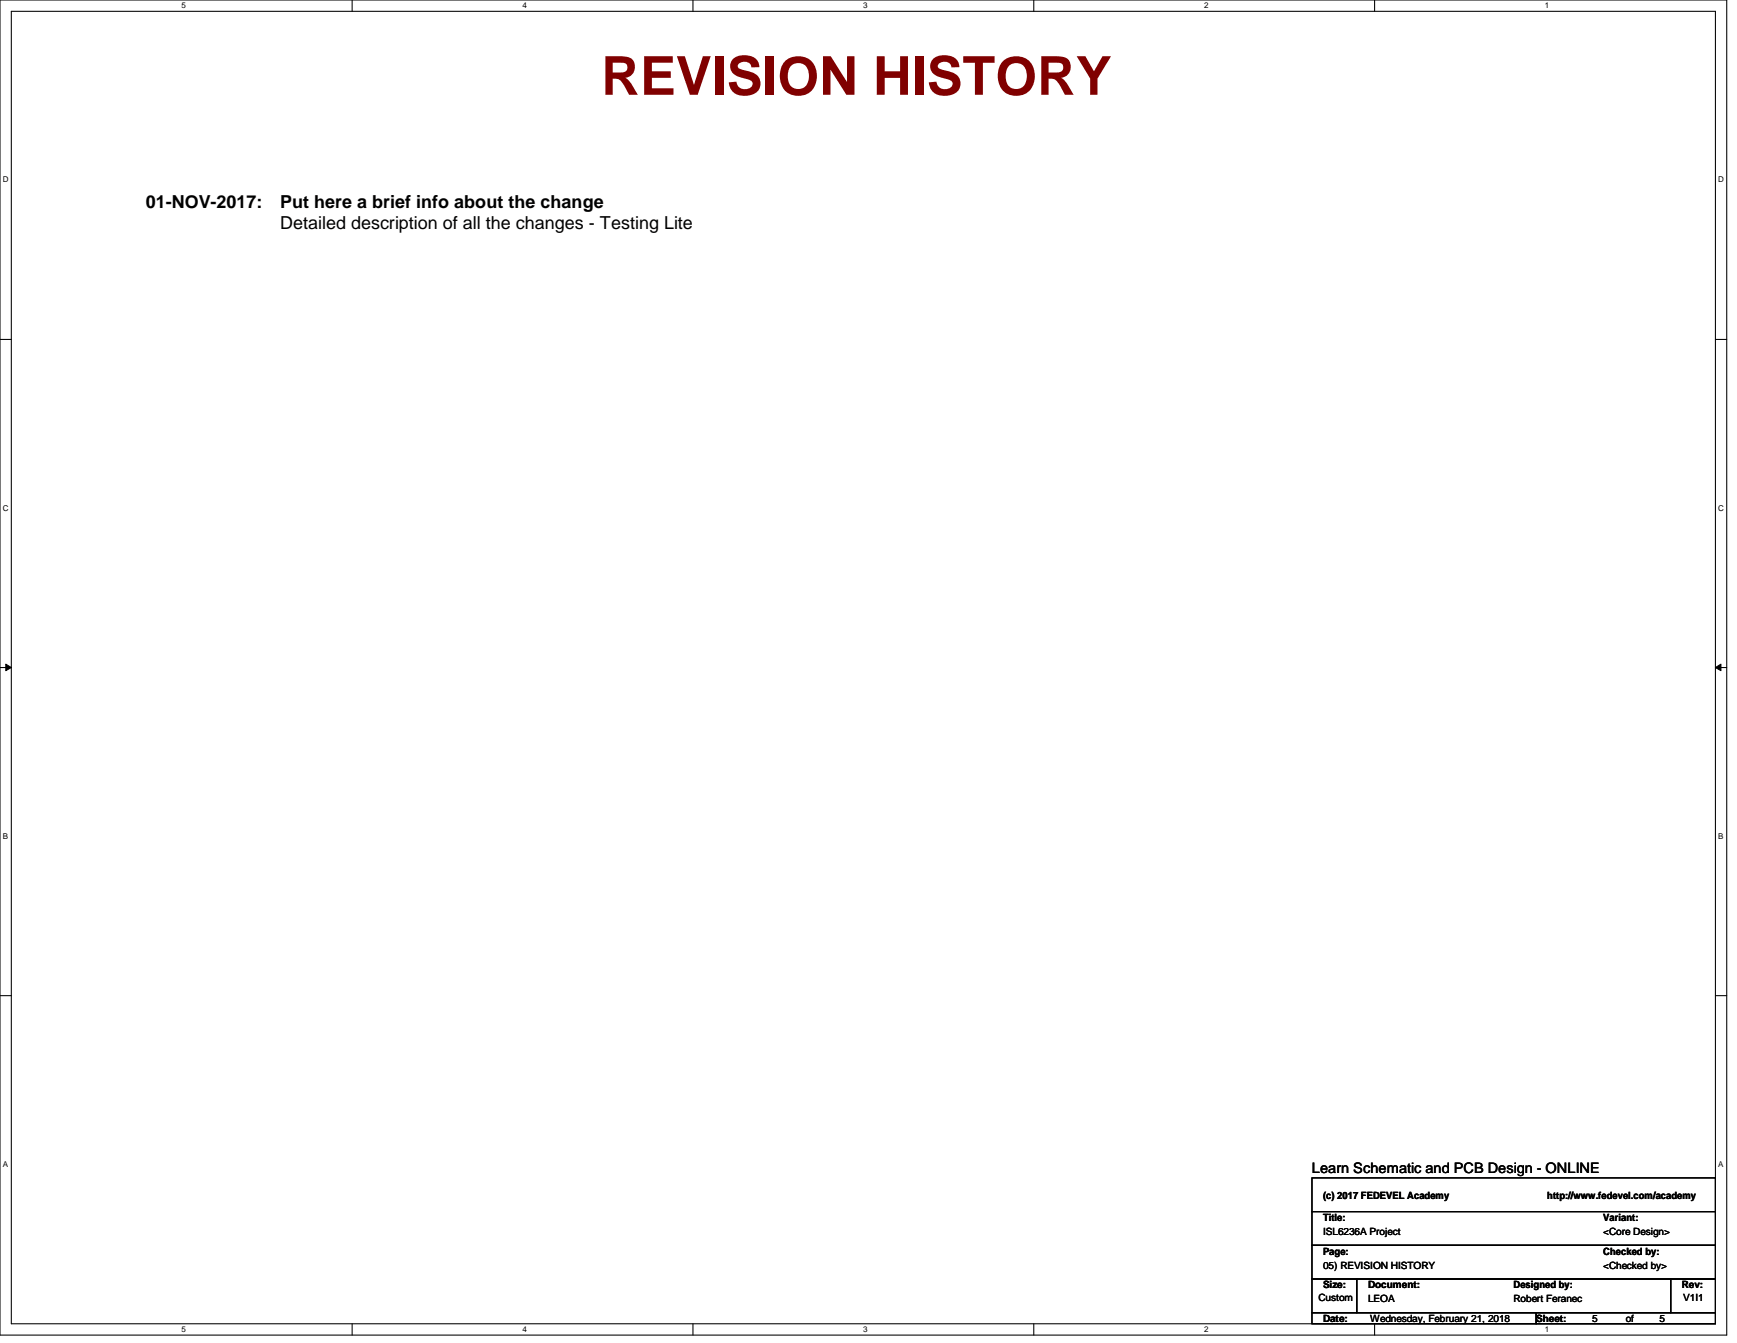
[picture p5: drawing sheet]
<svg xmlns="http://www.w3.org/2000/svg" width="279mm" height="216mm" viewBox="0 0 279 216" stroke-linecap="round" stroke-linejoin="round" font-family="sans-serif">
<defs><g id="words">
<text font-size="8.6" fill="#800000" x="96.7" y="15.2">REVISION HISTORY</text>
<g font-size="2.9">
<text x="23.5" y="33.4">01-NOV-2017:</text>
<text x="45.1" y="33.4">Put here a brief info about the change</text>
<text x="45.1" y="36.9">Detailed description of all the changes - Testing Lite</text>
</g>
<text font-size="2.3" x="211" y="188.6">Learn Schematic and PCB Design - ONLINE</text>
<g font-size="1.6">
<text x="212.8" y="196.3">Title:</text>
<text x="212.8" y="192.7">(c) 2017 FEDEVEL Academy</text>
<text x="248.9" y="192.7">http://www.fedevel.com/academy</text>
<text x="257.9" y="196.3">Variant:</text>
<text x="212.8" y="201.7">Page:</text>
<text x="212.8" y="198.6">ISL6236A Project</text>
<text x="212.8" y="204">05) REVISION HISTORY</text>
<text x="257.9" y="201.7">Checked by:</text>
<text x="257.9" y="204">&lt;Checked by&gt;</text>
<text x="257.9" y="198.6">&lt;Core Design&gt;</text>
<text x="212.1" y="209.2">Custom</text>
<text x="212.8" y="207.1">Size:</text>
<text x="220" y="207.1">Document:</text>
<text x="220" y="209.4">LEOA</text>
<text x="243.5" y="207.1">Designed by:</text>
<text x="243.5" y="209.4">Robert Feranec</text>
<text x="270.5" y="207.1">Rev:</text>
<text x="270.8" y="209.2">V1I1</text>
<text x="212.8" y="212.6">Date:</text>
<text x="220.4" y="212.5">Wednesday, February 21, 2018</text>
<text x="247.1" y="212.6">Sheet:</text>
<text x="256.1" y="212.5">5</text>
<text x="261.5" y="212.5">of</text>
<text x="266.9" y="212.5">5</text>
</g>
<g font-size="1.3">
<text x="29.2" y="1.4">5</text>
<text x="84" y="1.4">4</text>
<text x="138.9" y="1.4">3</text>
<text x="193.7" y="1.4">2</text>
<text x="248.5" y="1.4">1</text>
<text x=".5" y="29.3">D</text>
<text x="276.4" y="29.3">D</text>
<text x=".5" y="82.1">C</text>
<text x="276.4" y="82.1">C</text>
<text x=".5" y="134.8">B</text>
<text x="276.4" y="134.8">B</text>
<text x=".5" y="187.6">A</text>
<text x="276.4" y="187.6">A</text>
<text x="29.2" y="214.2">5</text>
<text x="84" y="214.2">4</text>
<text x="138.9" y="214.2">3</text>
<text x="193.7" y="214.2">2</text>
<text x="248.5" y="214.2">1</text>
</g>
</g></defs>
<path d="M0 0h277.7v214.6h-277.7zM1.8 1.8h274.1v211h-274.1z" fill="none" stroke="#000" stroke-width=".17"/>
<g fill="#fff">
<path d="M29.2 .2h.7v1.4h-.7z"/>
<path d="M29.2 213h.7v1.4h-.7z"/>
</g>
<path d="M56.6 0v1.8M56.6 212.8v1.8" fill="none" stroke="#000" stroke-width=".17"/>
<g fill="#fff">
<path d="M84 .2h.7v1.4h-.7z"/>
<path d="M84 213h.7v1.4h-.7z"/>
</g>
<path d="M111.5 0v1.8M111.5 212.8v1.8" fill="none" stroke="#000" stroke-width=".17"/>
<g fill="#fff">
<path d="M138.9 .2h.6v1.4h-.6z"/>
<path d="M138.9 213h.6v1.4h-.6z"/>
</g>
<path d="M166.3 0v1.8M166.3 212.8v1.8" fill="none" stroke="#000" stroke-width=".17"/>
<g fill="#fff">
<path d="M193.7 .2h.7v1.4h-.7z"/>
<path d="M193.7 213h.7v1.4h-.7z"/>
</g>
<path d="M221.1 0v1.8M221.1 212.8v1.8" fill="none" stroke="#000" stroke-width=".17"/>
<g fill="#fff">
<path d="M248.5 .2h.7v1.4h-.7z"/>
<path d="M248.5 213h.7v1.4h-.7z"/>
<path d="M.5 28.2h.9v1.4h-.9z"/>
<path d="M276.4 28.2h.9v1.4h-.9z"/>
<path d="M.5 80.9h.9v1.4h-.9z"/>
<path d="M276.4 80.9h.9v1.4h-.9z"/>
</g>
<path d="M0 54.6h1.8M275.9 54.6h1.8" fill="none" stroke="#000" stroke-width=".17"/>
<g fill="#fff">
<path d="M.5 133.7h.8v1.4h-.8z"/>
<path d="M276.4 133.7h.8v1.4h-.8z"/>
</g>
<path d="M0 107.3h1.8M275.9 107.3h1.8" fill="none" stroke="#000" stroke-width=".17"/>
<path d="M.9 106.8l.9 .5-.9 .5zM275.9 107.3l.9-.5v1z" fill="#000"/>
<path d="M.9 106.8l.9 .5-.9 .5zM275.9 107.3l.9-.5v1z" fill="none" stroke="#000" stroke-width=".16"/>
<g fill="#fff">
<path d="M.5 186.4h.8v1.4h-.8z"/>
<path d="M276.4 186.4h.8v1.4h-.8z"/>
</g>
<path d="M0 160.1h1.8M275.9 160.1h1.8M211 194.8h64.9v5.4h-64.9zM211 189.4h64.9v5.4h-64.9zM211 200.2h64.9v5.4h-64.9zM211 205.6h7.2v5.4h-7.2zM211 211h36.1v1.8h-36.1zM218.2 205.6h50.5v5.4h-50.5zM247.1 211h28.8v1.8h-28.8zM268.7 205.6h7.2v5.4h-7.2z" fill="none" stroke="#000" stroke-width=".17"/>
<use href="#words"/>
</svg>
